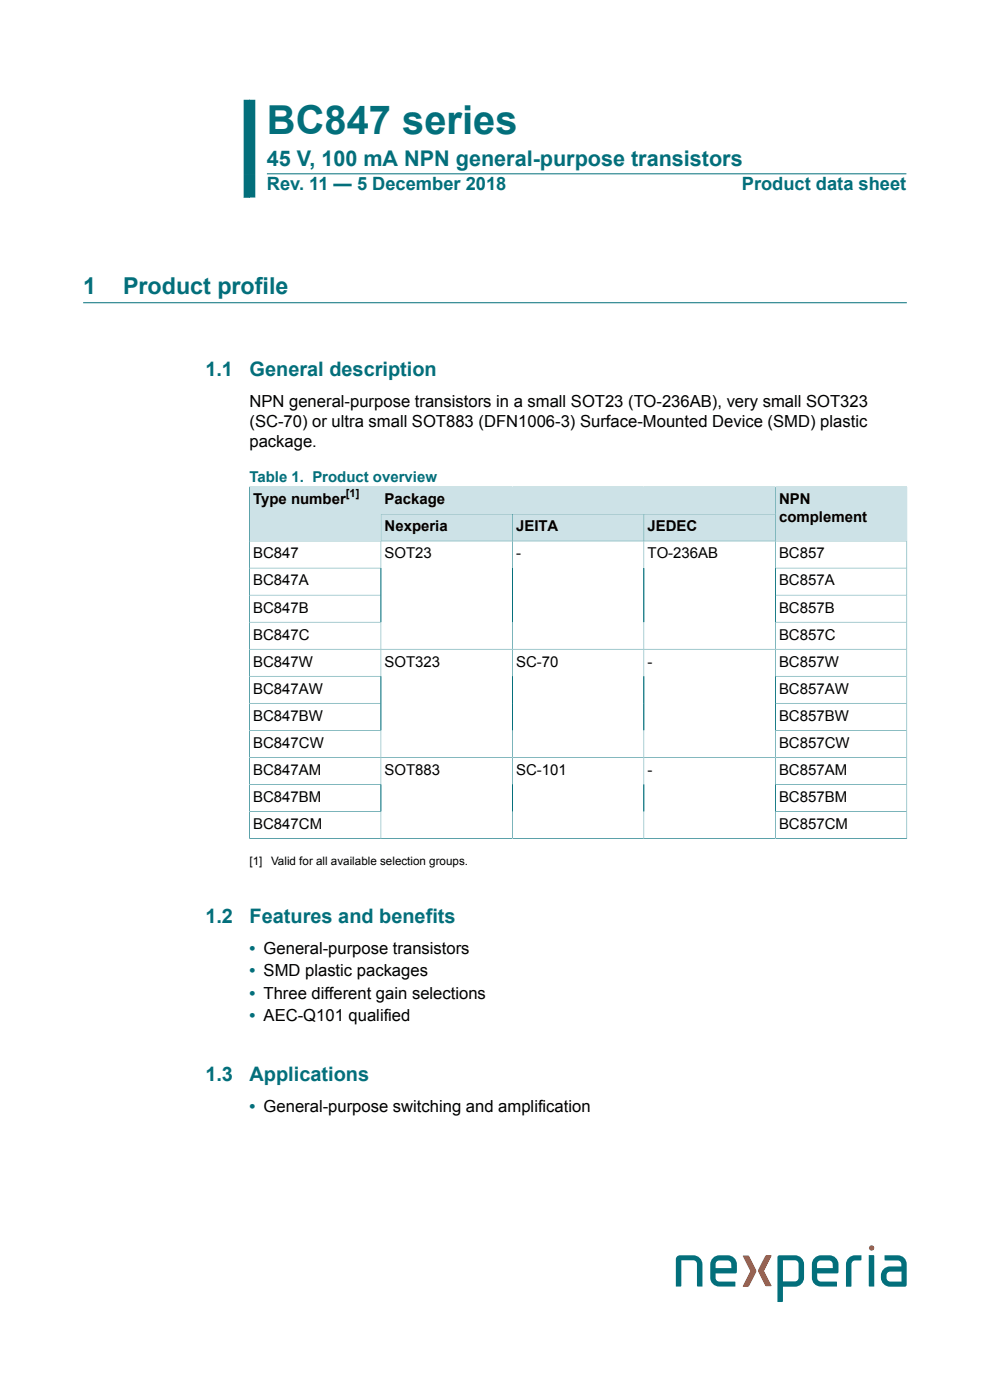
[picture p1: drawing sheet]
<svg xmlns="http://www.w3.org/2000/svg" width="210mm" height="297mm" viewBox="0 0 210 297" stroke-linecap="round" stroke-linejoin="round" font-family="sans-serif">
<defs><g id="words">
<text font-size="8.5" fill="#036f7b" x="56.6" y="28.4">BC847 series</text>
<g font-size="4.9" fill="#036f7b">
<text x="17.6" y="62.5">1</text>
<text x="26.1" y="62.5">Product profile</text>
</g>
<text font-size="4.6" fill="#036f7b" x="56.6" y="35.3">45 V, 100 mA NPN general-purpose transistors</text>
<g font-size="4.2" fill="#036f7b">
<text x="43.6" y="79.7">1.1</text>
<text x="52.9" y="79.7">General description</text>
<text x="43.6" y="195.8">1.2</text>
<text x="52.9" y="195.8">Features and benefits</text>
<text x="43.6" y="229.2">1.3</text>
<text x="52.9" y="229.2">Applications</text>
</g>
<g font-size="3.9" fill="#036f7b">
<text x="56.6" y="40.4">Rev. 11 — 5 December 2018</text>
<text x="157.4" y="40.4">Product data sheet</text>
</g>
<g font-size="3.5">
<text x="52.9" y="86.3">NPN general-purpose transistors in a small SOT23 (TO-236AB), very small SOT323</text>
<text x="52.9" y="90.5">(SC-70) or ultra small SOT883 (DFN1006-3) Surface-Mounted Device (SMD) plastic</text>
<text x="52.9" y="94.8">package.</text>
</g>
<g font-size="3.5" fill="#036f7b">
<text x="52.9" y="202.4">• General-purpose transistors</text>
<text x="52.9" y="207.1">• SMD plastic packages</text>
<text x="52.9" y="211.9">• Three different gain selections</text>
<text x="52.9" y="216.6">• AEC-Q101 qualified</text>
<text x="52.9" y="235.8">• General-purpose switching and amplification</text>
</g>
<text font-size="3.2" fill="#036f7b" x="52.9" y="102.2">Table 1. Product overview</text>
<g font-size="3.2">
<text x="53.7" y="107">Type number</text>
<text x="81.6" y="107">Package</text>
<text x="165.2" y="107">NPN</text>
<text x="81.6" y="112.7">Nexperia</text>
<text x="109.5" y="112.7">JEITA</text>
<text x="137.4" y="112.7">JEDEC</text>
<text x="165.2" y="110.8">complement</text>
<text x="53.7" y="118.5">BC847</text>
<text x="81.6" y="118.5">SOT23</text>
<text x="109.5" y="118.5">-</text>
<text x="137.4" y="118.5">TO-236AB</text>
<text x="165.2" y="118.5">BC857</text>
<text x="53.7" y="124.2">BC847A</text>
<text x="165.2" y="124.2">BC857A</text>
<text x="53.7" y="129.9">BC847B</text>
<text x="165.2" y="129.9">BC857B</text>
<text x="53.7" y="135.7">BC847C</text>
<text x="165.2" y="135.7">BC857C</text>
<text x="53.7" y="141.4">BC847W</text>
<text x="81.6" y="141.4">SOT323</text>
<text x="109.5" y="141.4">SC-70</text>
<text x="137.4" y="141.4">-</text>
<text x="165.2" y="141.4">BC857W</text>
<text x="53.7" y="147.2">BC847AW</text>
<text x="165.2" y="147.2">BC857AW</text>
<text x="53.7" y="152.9">BC847BW</text>
<text x="165.2" y="152.9">BC857BW</text>
<text x="53.7" y="158.6">BC847CW</text>
<text x="165.2" y="158.6">BC857CW</text>
<text x="53.7" y="164.4">BC847AM</text>
<text x="81.6" y="164.4">SOT883</text>
<text x="109.5" y="164.4">SC-101</text>
<text x="137.4" y="164.4">-</text>
<text x="165.2" y="164.4">BC857AM</text>
<text x="53.7" y="170.1">BC847BM</text>
<text x="165.2" y="170.1">BC857BM</text>
<text x="53.7" y="175.8">BC847CM</text>
<text x="165.2" y="175.8">BC857CM</text>
</g>
<g font-size="2.5">
<text x="52.9" y="183.5">[1]</text>
<text x="57.5" y="183.5">Valid for all available selection groups.</text>
</g>
<text font-size="2.4" x="73.4" y="105.4">[1]</text>
</g></defs>
<path d="M52.9 21.2v20.7" fill="none" stroke="#036f7b" stroke-width="2.5" stroke-linecap="butt"/>
<path d="M56.6 36.9h135.7M17.6 64.2h174.8M80.8 103.3h83.7v5.7h-83.7z" fill="none" stroke="#036f7b" stroke-width=".21"/>
<path d="M80.9 103.4h83.5v5.6h-83.5z" fill="#cde2e7"/>
<path d="M52.9 103.2v11.6h27.9v-11.5h-28" fill="none" stroke="#036f7b" stroke-width=".21"/>
<g fill="#cde2e7">
<path d="M53 103.4h27.7v11.3h-27.7z"/>
<path d="M80.9 109.1h27.7v5.6h-27.7z"/>
</g>
<path d="M80.8 109h27.9v5.8h-27.9z" fill="none" stroke="#036f7b" stroke-width=".21"/>
<path d="M108.8 109.1h27.7v5.6h-27.7z" fill="#cde2e7"/>
<path d="M108.7 109h27.9v5.8h-27.9z" fill="none" stroke="#036f7b" stroke-width=".21"/>
<path d="M136.7 109.1h27.7v5.6h-27.7z" fill="#cde2e7"/>
<path d="M192.4 103.2v11.6h-55.8v-5.8h27.9M192.4 103.3h-27.9v11.5" fill="none" stroke="#036f7b" stroke-width=".21"/>
<path d="M164.5 103.4h27.8v11.3h-27.8z" fill="#cde2e7"/>
<g fill="none" stroke="#036f7b" stroke-width=".21">
<path d="M80.8 114.8v63.1M108.7 114.8v63.1M136.6 114.8v63.1M164.5 114.8v63.1M52.9 120.5h27.9M52.9 126.3h27.9M52.9 132h27.9M52.9 137.7h139.5M164.5 120.5h27.9M164.5 126.3h27.9M164.5 132h27.9M52.9 143.5h27.9"/>
<path d="M52.9 149.2h27.9M52.9 154.9h27.9M164.5 143.5h27.9M164.5 149.2h27.9M164.5 154.9h27.9M52.8 177.9h139.6M52.9 160.7h139.5M52.9 166.4h27.9M52.9 172.1h27.9M164.5 166.4h27.9M164.5 172.1h27.9M192.4 177.9v-63.1h-139.5v63.1"/>
</g>
<g fill="#036f7b">
<path d="M143.6 266.6l.6-.3h2.9a1.93 1.93 0 0 1 1.9 1.9v4.7h-1l-.2-.1v-4.7a.78 .78 0 0 0-.7-.7h-2.6v5.4l-.2 .1h-.9v-5.8z"/>
<path d="M180 266.9a2.96 2.96 0 0 1 2.7-.6v1l-1.3 .1a.78 .78 0 0 0-.8 .8v4.6l-.2 .2h-1v-4.8l.1-.5z"/>
<path d="M184.3 266.3h1l.1 .1v6.5h-.9l-.2-.1z"/>
<path d="M165 266.5l-.1 9.7h1l.2-.2v-3h2.5a1.93 1.93 0 0 0 2-2v-2.8a1.93 1.93 0 0 0-2-1.9h-3.3zM166.1 267.4h2.5a.78 .78 0 0 1 .8 .7v3a.78 .78 0 0 1-.8 .7h-2.5z"/>
<path d="M187.6 266.3v1l.2 .1h2.6a.91 .91 0 0 1 .8 1.3h-2.4a2.16 2.16 0 0 0-2 2.1 2.16 2.16 0 0 0 2 2.2h3.1l.4-.2v-4.6a1.86 1.86 0 0 0-1.9-1.9zM188.3 270l.5-.2h2.4v2.1h-2.4a1.1 1.1 0 0 1-.8-.8 1.1 1.1 0 0 1 .3-1.1z"/>
</g>
<circle cx="184.9" cy="264.7" r=".56" fill="#e64d1f"/>
<g fill="#036f7b">
<path d="M152 267.6l.6-.2h1.7a.78 .78 0 0 1 .8 .8v.8h-3.3v-.8zM151.2 266.9a2.11 2.11 0 0 0-.5 1.7v2.1a1.91 1.91 0 0 0 1.9 2.2h3.4v-.9l-.2-.1h-3.2a.78 .78 0 0 1-.8-.8v-1h4.4a3.5 3.5 0 0 0 0-2.4 1.94 1.94 0 0 0-1.8-1.4 3.3 3.3 0 0 0-3.2 .6z"/>
<path d="M173.5 267.6l.6-.2h1.8a.78 .78 0 0 1 .7 .8l.1 .8h-3.4v-.8zM172.8 266.9a2.11 2.11 0 0 0-.6 1.7v2.1a1.9 1.9 0 0 0 1.9 2.2h3.4v-.9l-.1-.1h-3.3a.78 .78 0 0 1-.8-.8v-1h4.4a3.5 3.5 0 0 0 .1-2.4 1.94 1.94 0 0 0-1.9-1.4 3.3 3.3 0 0 0-3.1 .6z"/>
</g>
<g fill="#e64d1f">
<path d="M157.6 266.4a1.17 1.17 0 0 1 1.7 .9l.6 1.2a1.62 1.62 0 0 1 0 2.3l-.8 1.7a1.07 1.07 0 0 1-1.5 .4l1.6-3.2z"/>
<path d="M162.3 266.4l.3-.1h1l-1.5 3.3 1.5 3.2a1.17 1.17 0 0 1-1.7-.9l-1.1-2.1a7.2 7.2 0 0 1 1.4-3z"/>
</g>
<use href="#words"/>
</svg>
